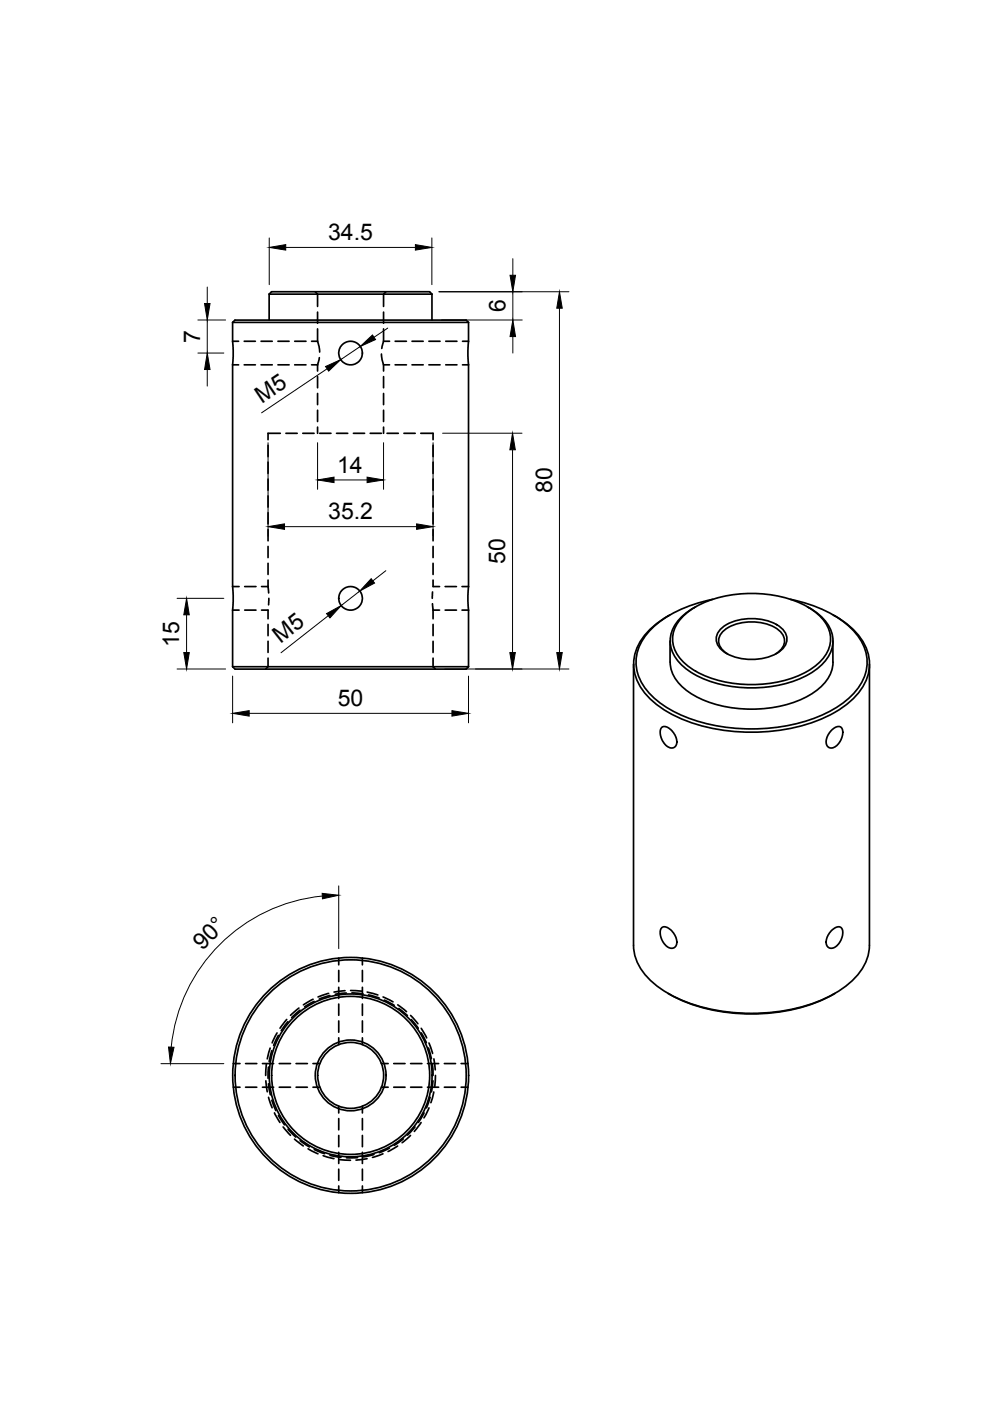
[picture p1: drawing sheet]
<svg xmlns="http://www.w3.org/2000/svg" width="210mm" height="297mm" viewBox="0 0 210 297" stroke-linecap="round" stroke-linejoin="round" font-family="sans-serif">
<defs><g id="words">
<g font-size="4.9">
<text x="69.6" y="50.9">34.5</text>
<text x="107.2" y="66.2" transform="rotate(-90 107.2 66.2)">6</text>
<text x="42.5" y="72.7" transform="rotate(-90 42.5 72.7)">7</text>
<text x="55.5" y="85.6" transform="rotate(-34 55.5 85.6)">M5</text>
<text x="71.5" y="100.3">14</text>
<text x="117.1" y="104.5" transform="rotate(-90 117.1 104.5)">80</text>
<text x="69.6" y="110.1">35.2</text>
<text x="107.1" y="119.6" transform="rotate(-90 107.1 119.6)">50</text>
<text x="38" y="137.2" transform="rotate(-90 38 137.2)">15</text>
<text x="59.5" y="136.5" transform="rotate(-38 59.5 136.5)">M5</text>
<text x="71.6" y="149.7">50</text>
<text x="42.9" y="201.7" transform="rotate(-45 42.9 201.7)">90°</text>
</g>
</g></defs>
<!-- layer: Visible -->
<g fill="none" stroke="#000" stroke-width=".36">
<path d="M49.3 68.4l.1 5.7-.1 3.2v47.1l.1 1.7-.1 15.3M49.3 68.4h50M49.3 68.4l.5-.5h49l.5 .5M57.1 62.4l.5-.5h33.5l.5 .5M57.1 62.4h34.5M57.1 62.4v5.5M91.6 62.4v5.5M99.3 68.4l-.1 5.7 .1 3.2v47.1l-.1 1.7 .1 15.3M142 130.4l-.4 .2M142.1 135.9v4.5M145.1 130.4a21.7 21.7 0 0 1 14.3-4.6 21.7 21.7 0 0 1 14.2 4.6 6.4 6.4 0 0 1 0 10.2 21.7 21.7 0 0 1-14.2 4.5 21.7 21.7 0 0 1-14.3-4.5 6.4 6.4 0 0 1 0-10.2zM147.5 128.7a9.2 9.2 0 0 0-5.4 6.7 7.5 7.5 0 0 0 3.8 6.7 25.8 25.8 0 0 0 18.4 3.3 18.2 18.2 0 0 0 10.5-5.1 6.5 6.5 0 0 0-.9-9.8l-2.3-1.7"/>
<path d="M151.1 127.1a25.8 25.8 0 0 0-12.9 6.2 9.3 9.3 0 0 0-2.5 10.7 16.6 16.6 0 0 0 8.6 7.6 39.1 39.1 0 0 0 31.6-.8 14.5 14.5 0 0 0 7.6-8 9.4 9.4 0 0 0-3-9.5 25.8 25.8 0 0 0-12.9-6.2M152.6 133.5a9.8 9.8 0 0 1 8.3-2.2 7.7 7.7 0 0 1 5.6 2.9 2.92 2.92 0 0 1-1 3.8 11.2 11.2 0 0 1-12.2 0 2.92 2.92 0 0 1-.7-4.5zM154.2 138.6a2.89 2.89 0 0 1-1.2-4.5 9.3 9.3 0 0 1 8.4-2.1 6.4 6.4 0 0 1 4.7 2.8 2.95 2.95 0 0 1-1.6 3.8M171.2 128.7l.3 .2M176.6 135.9v4.5a8.1 8.1 0 0 1-4.4 6.7 26.6 26.6 0 0 1-25.7 0 8.5 8.5 0 0 1-4.4-6.7M176.7 130.4a14.1 14.1 0 0 1 7.4 8.4 10.1 10.1 0 0 1-4 10.1 32 32 0 0 1-19.7 6.3 35.5 35.5 0 0 1-20.4-5.2 12.1 12.1 0 0 1-5.6-8.6 10.3 10.3 0 0 1 4.2-8.7l3.1-2.1M49.3 141.4h50M49.3 141.4l.5 .5h49l.5-.5M134.3 140.8v59.6a11.7 11.7 0 0 0 5.9 9.3 35.3 35.3 0 0 0 21.4 5.1 31.9 31.9 0 0 0 18.2-6.1 11.2 11.2 0 0 0 4.5-8.3v-59.6M140.3 154.3a1.48 1.48 0 0 1 2 .5l.8 1.1 .3 .7a1.29 1.29 0 0 1 0 1.4 1.29 1.29 0 0 1-1.4 .5l-.9-.5-.8-1.2-.3-1.3v-.6zM176.1 155l1.1-.8a1.03 1.03 0 0 1 1.2 .1 1.03 1.03 0 0 1 .3 1.2l-.4 1.3-.9 1.3a1.27 1.27 0 0 1-1.7 .3 1.27 1.27 0 0 1-.5-1.6l.3-.9zM140.3 196.7a1.92 1.92 0 0 1 2.4 1l.7 1.3a1.29 1.29 0 0 1 0 1.5 1.29 1.29 0 0 1-1.4 .5l-.9-.6-.8-1.2-.3-1.3 .1-.8z"/>
<path d="M176.5 197.1l.5-.3a1.04 1.04 0 0 1 1.3-.1 1.04 1.04 0 0 1 .4 1.2l-.4 1.4-.6 1a1.35 1.35 0 0 1-2.4 .1l-.1-.7 .1-.9 .6-1zM141.6 210.6l.4 .2M142 210.8a38.5 38.5 0 0 0 26.1 3.2 30.7 30.7 0 0 0 8.6-3.2M177 210.6l-.3 .2"/>
<circle cx="74.3" cy="74.9" r="2.5"/>
<circle cx="74.3" cy="126.9" r="2.5"/>
<circle cx="74.3" cy="228" r="25"/>
<circle cx="74.3" cy="228" r="17.3"/>
<circle cx="74.3" cy="228" r="7.5"/>
<circle cx="74.3" cy="228" r="7"/>
<circle cx="74.3" cy="228" r="16.8"/>
<circle cx="74.4" cy="228" r="24.5"/>
</g>
<g fill="none" stroke="#000" stroke-width=".36">
<path d="M49.3 77.4h1.3M49.3 72.4h1.3M51.8 77.4h2.3M51.8 72.4h2.3M55.4 77.4h2.3M55.4 72.4h2.3M58.9 77.4h2.4M58.9 72.4h2.4M62.5 77.4h2.4M62.5 72.4h2.4M66.1 77.4h1.2M66.1 72.4h1.2"/>
<path d="M66.8 61.9l.5 .5v2.6M67.3 72.4l.5 2.2M67.3 66.2v2.3M67.3 69.7v2.7M67.3 77.4v1.3M67.3 79.8v2.4M67.7 75.8l-.4 1.6M80.9 75.1l.4 2.3M81.3 72.4l-.4 1.5M81.3 66.2v2.3M81.3 69.7v2.7M81.3 77.4v1.3"/>
<path d="M81.3 79.8v2.4M81.3 77.4h1.3M81.3 72.4h1.3M81.8 61.9l-.5 .5v2.6M83.8 77.4h2.4M83.8 72.4h2.4M87.4 77.4h2.3M87.4 72.4h2.3M90.9 77.4h2.4M90.9 72.4h2.4M94.5 77.4h2.4M94.5 72.4h2.4"/>
<path d="M98.1 77.4h1.2M98.1 72.4h1.2M56.8 94.4v2.4M56.8 98v2.4M59.4 91.9h-2.6v1.3M60.6 91.9h2.4M64.2 91.9h2.4M67.3 83.4v2.4M67.3 87v2.4M67.3 90.6v1.3M67.8 91.9h2.4M71.4 91.9h2.3"/>
<path d="M74.9 91.9h2.4M78.5 91.9h2.4M81.3 83.4v2.4M81.3 87v2.4M81.3 90.6v1.3M82.1 91.9h2.4M85.6 91.9h2.4M89.2 91.9h2.6v1.3M91.8 94.4v2.4M91.8 98v2.4M56.8 101.6v2.3M56.8 105.1v2.4"/>
<path d="M56.8 108.7v2.4M56.8 112.3v2.4M56.8 115.9v2.3M56.8 119.4v2.4M91.8 101.6v2.3M91.8 105.1v2.4M91.8 108.7v2.4M91.8 112.3v2.4M91.8 115.9v2.3M91.8 119.4v2.4M49.3 129.4h1.4M49.3 124.4h1.4"/>
<path d="M51.9 129.4h2.4M51.9 124.4h2.4M55.5 129.4h1.3v1.8M55.5 124.4h1.3M56.8 124.4l.2 1.3M56.8 139.5v1.9l-.5 .5M56.8 123v1.4M56.8 132.4v2.4M56.8 136v2.3M57 126.9l-.1 1.3M91.7 128l.1 1.4M91.7 125.5v1.4"/>
<path d="M91.8 139.5v1.9l.5 .5M91.8 123v1.4h1.4M91.8 129.4v1.8M91.8 132.4v2.4M91.8 136v2.3M91.8 129.4h1.4M94.4 129.4h2.4M94.4 124.4h2.4M98 129.4h1.3M98 124.4h1.3M58.7 219l-1 2.1M59 219.5l-1 2.2"/>
<path d="M60.8 216.1l-1.4 1.9M61 216.6l-1.4 1.9M63.4 213.7l-1.8 1.6M63.6 214.2l-1.8 1.5M66.4 211.9l-2.1 1.1M66.6 212.3l-2 1.2M69.7 210.6l-2.3 .8M69.9 211.1l-2.2 .7M71.8 203.1v1.5M71.8 205.7v2.4M71.8 209.3v2.4M71.8 212.9v2.4"/>
<path d="M71.8 216.5v2.3M73.2 210l-2.4 .3M73.4 210.5l-2.3 .3M74.3 210l2.4 .1M74.6 210.5l2.4 .2M76.8 203.1v1.5M76.8 205.7v2.4M76.8 209.3v2.4M76.8 212.9v2.4M76.8 216.5v2.3M77.9 210.3l2.2 .7M78.1 210.9l2.3 .7"/>
<path d="M81.2 211.4l2.1 1M81.5 212l2.1 1.2M84.3 213l1.9 1.5M84.6 213.8l1.8 1.5M87.1 215.3l1.5 1.8M87.2 216.2l1.5 1.8M89.3 218l1.2 2.1M89.3 219l1.1 2.1M49.4 230.5h1.5M49.4 225.5h1.5M52.1 230.5h2.3M52.1 225.5h2.3"/>
<path d="M55.6 230.5h2.4M55.6 225.5h2.4M56.4 229.2l.3 2.3M56.5 225.6l-.2 2.4M56.9 226.2l-.1 2.4M56.9 229.8l.4 2.3M56.9 232.6l.8 2.3M57.3 222.2l-.6 2.3M57.6 222.8l-.5 2.3M57.6 233.3l.9 2.2M58.2 236l1.2 2M59 236.5l1.3 2"/>
<path d="M59.2 230.5h2.4M59.2 225.5h2.4M60 238.9l1.6 1.8M61.1 239.4l1.6 1.7M62.8 230.5h2.4M62.8 225.5h2.4M66.4 230.5h1.4M66.4 225.5h1.4M71.8 220v1.5M71.8 234.5v1.5M71.8 237.2v2.4M76.8 220v1.5"/>
<path d="M76.8 234.5v1.5M76.8 237.2v2.4M80.9 230.5h1.4M80.9 225.5h1.4M83.5 230.5h2.4M83.5 225.5h2.4M87.1 230.5h2.4M87.1 225.5h2.4M88 238.9l-1.6 1.8M89.3 238l-1.5 1.9M89.9 236l-1.2 2M90.6 230.5h2.4"/>
<path d="M90.6 225.5h2.4M90.8 222.2l.7 2.3M91 221.1l.7 2.3M91 234.9l-1.1 2.1M91.2 232.6l-.8 2.3M91.7 225.6l.1 2.4M91.8 229.2l-.3 2.3M92 231.5l-.6 2.3M92 224.5l.3 2.3M92.3 228l-.1 2.4M94.2 230.5h2.4M94.2 225.5h2.4"/>
<path d="M97.8 230.5h1.4M97.8 225.5h1.4M62.4 241.5l1.9 1.5M63.6 241.9l2 1.3M65.3 243.6l2.1 1M66.6 243.7l2.2 .9M68.5 245l2.3 .6M70 244.9l2.3 .5M71.8 240.7v2.4M71.8 244.3v2.4M71.8 247.9v2.4M71.8 251.4v1.5"/>
<path d="M72 245.9l2.3 .1M75.8 245.4l-2.4 .1M76.8 240.7v2.4M76.8 244.3v2.4M76.8 247.9v2.4M76.8 251.4v1.5M77.8 245.7l-2.3 .3M79.3 244.8l-2.3 .5M81.2 244.6l-2.2 .8M82.6 243.4l-2.2 1M84.3 243l-2 1.1M85.5 241.5l-1.9 1.3"/>
<path d="M87 240.7l-1.7 1.6"/>
</g>
<!-- layer: Dimensions -->
<g fill="none" stroke="#000" stroke-width=".21">
<path d="M57.1 50.4v10M60.6 52.5h27.5M91.6 50.4v10M108.7 54.8v3.6M42 74.9h5.5M42 67.8h5.8M43.9 60.9v3.5M43.9 67.8v7.1M43.9 78.3v3.6M69.3 78.2l-13.8 9.3M76.4 73.5l-4.2 2.7M82.2 69.6l-2.9 1.9"/>
<path d="M93.1 61.9h27.5M93.6 67.8h17.1M108.7 61.9v5.9M108.7 71.4v3.5M118.6 65.3v73.1M56.8 93.9v19.8M67.3 93.9v9.8M81.3 93.9v9.8M91.8 93.9v19.8M93.8 91.8h16.9M108.7 95.4v43M60.3 111.7h28"/>
<path d="M70.8 101.8h7M37.5 126.9h10M39.6 130.4v8M69.6 130.5l-10 7.9M76.3 125.3l-4 3.1M81.8 121l-2.7 2.2M37.5 141.8h10.3M49.3 143.3v10M52.8 151.2h43M94.3 141.8h26.3M99.3 143.3v10M68.3 190a35.7 35.7 0 0 0-32 32"/>
<path d="M71.8 187.8v13.3M34.1 225.5h13.4"/>
</g>
<g fill="#000" stroke="#000" stroke-width=".21">
<path d="M57.1 52.5l3.5-.6v1.1zM88.1 51.9l3.5 .6-3.5 .5zM108.1 58.4h1.2l-.6 3.5zM43.9 74.9l.6 3.4h-1.1zM43.4 64.4h1.1l-.6 3.4zM69 77.7l3.2-1.5-2.5 2.5zM76.4 73.5l2.6-2.5 .6 1zM108.7 67.8l.6 3.6h-1.2zM118.6 61.9l.6 3.4h-1.2zM108.7 91.8l.6 3.6h-1.2zM56.8 111.7l3.5-.6v1.1zM67.3 101.8l3.5-.6v1.1z"/>
<path d="M77.8 101.2l3.5 .6-3.5 .5zM88.3 111.1l3.5 .6-3.5 .5zM39.6 126.9l.5 3.5h-1.1zM39 138.4h1.1l-.5 3.4zM69.2 130.1l3.1-1.7-2.3 2.6zM78.7 122.7l.7 .9-3.1 1.7zM108.1 138.4h1.2l-.6 3.4zM118 138.4h1.2l-.6 3.4zM49.3 151.2l3.5-.5v1.1zM95.8 150.7l3.5 .5-3.5 .6zM68.3 189.4l3.5 .4-3.4 .8zM35.7 222h1.2l-.8 3.5z"/>
</g>
<use href="#words"/>
</svg>
